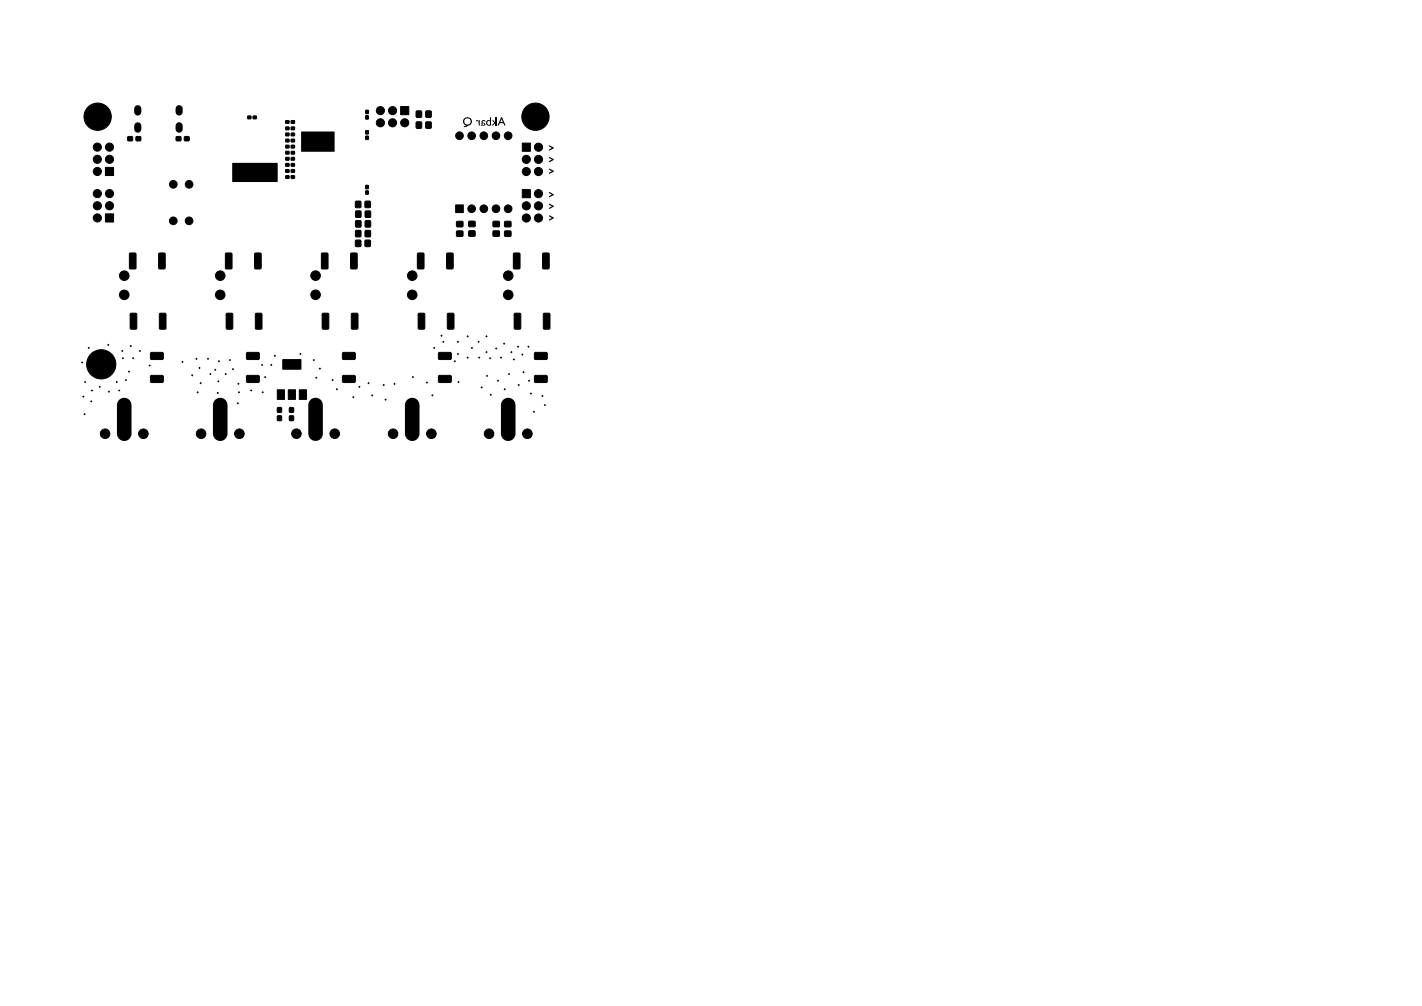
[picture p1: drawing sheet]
<svg xmlns="http://www.w3.org/2000/svg" width="297mm" height="210mm" viewBox="0 0 297 210" stroke-linecap="round" stroke-linejoin="round" font-family="sans-serif">
<defs><g id="words">
<text font-size="2.5" x="96.6" y="26.5">AkbarQ</text>
</g></defs>
<g fill="none" stroke="#000" stroke-width=".21">
<path d="M17 75.7h.3M17.2 75.5v.3M17.7 79.7h.2M17.8 79.6v.3M18.4 72.6h.3M18.6 72.5v.3M22.5 72h.2M22.6 71.9v.2M24.3 79.7h.2M24.4 79.6v.3M25.4 73.3h.3M25.5 73.1v.3"/>
<path d="M25.5 74.8h.3M25.7 74.7v.2M26.2 79.4h.2M26.3 79.2v.3M26.8 77.6h.3M26.9 77.5v.2M27.2 72.2h.2M27.3 72.1v.3M27.7 74.8h.2M27.8 74.7v.2M29.1 73.3h.2M29.2 73.1v.3"/>
<path d="M31.1 76.3h.3M31.3 76.2v.2M38 75.5h.2M38.1 75.4v.3M40 78.3h.3M40.1 78.2v.3M40.9 74.9h.3M41 74.8v.2M41.5 76.8h.3M41.7 76.7v.2M41.8 80h.2M41.9 79.9v.2"/>
<path d="M43.3 74.9h.3M43.4 74.8v.2M43.8 78.1h.3M44 78v.2M44.8 77.2h.3M45 77.1v.2M45.5 79.6h.2M45.6 75.4h.3M45.6 79.5v.2M45.7 75.3v.2M47 78.1h.3M47.1 78v.2"/>
<path d="M47.9 75.2h.2M48 75v.3M48.5 77.1h.3M48.7 76.9v.3M49.8 80v.2M54.6 76.2h.3M54.7 76.1v.2M55.3 78.7h.2M55.4 78.6v.2M56.5 76.2h.3M56.7 76.1v.2M57.3 74.3h.2"/>
<path d="M57.4 74.1v.3M62.6 73.9h.3M62.7 73.8v.2M65.4 75.2h.3M65.5 75v.3M65.9 78.8h.3M66 78.7v.3M66.7 76.9h.2M66.8 76.8v.3M69.4 79.4h.2M69.5 79.2v.3M76.8 80h.3"/>
<path d="M77 79.9v.2M86.1 78.7h.3M86.2 78.6v.2M89 79.9h.3M89.2 79.7v.3M90.6 72.6h.2M90.7 72.5v.3M92.1 70.1h.2M92.2 70v.2M92.5 71.4h.2M92.6 71.2v.3M94.9 75.4h.2"/>
<path d="M95 75.3v.2M95.5 73.9h.3M95.5 71.4h.3M95.6 79.7h.3M95.6 71.2v.3M95.6 73.8v.2M95.8 79.6v.3M97.5 74.7h.3M97.5 70.2h.3M97.7 70.1v.2M97.7 74.5v.3M98.4 72.6h.3"/>
<path d="M98.6 72.5v.3M99.8 71.4h.3M100 74.7h.2M100 71.2v.3M100.1 74.5v.3M101.5 73.5h.2M101.5 70.2h.2M101.6 78.5h.3M101.6 70.1v.2M101.6 73.4v.2M101.7 78.3v.3M102.2 74.8h.3"/>
<path d="M102.4 74.7v.2M103.5 72.8h.3M103.6 72.6v.3M103.9 79.5h.2M104 79.4v.2M104.5 74.7h.3M104.7 74.5v.3M105.2 71.7h.2M105.3 71.6v.3M106.2 78.1h.2M106.3 78v.2M106.7 73.5h.2"/>
<path d="M106.8 73.4v.2M107.2 75h.3M107.3 74.9v.3M108.1 72.4h.2M108.2 72.2v.3M109 74h.2M109.1 73.9v.2M109.2 77.7h.3M109.4 77.6v.2M110.2 72.4h.3M110.4 79.5h.2M110.4 72.2v.3"/>
<path d="M110.5 79.4v.2M17.3 82.8h.2M17.4 82.7v.2M17.5 86.5h.3M17.7 86.3v.3M18.9 83.8h.3M19.1 81.5h.2M19.1 83.7v.2M19.2 81.4v.2M20.7 80.8h.3M20.8 80.6v.3M22.6 81.8h.3"/>
<path d="M22.7 81.6v.3M24.8 81.5h.2M24.9 81.4v.2M41.2 81.9h.2M41.3 81.8v.2M45.3 82h.3M45.5 81.9v.2M49.5 84.2h.3M49.7 84.1v.2M49.7 80.1h.2M49.8 81.9h.2M49.9 81.8v.2"/>
<path d="M52.3 81.5h.3M52.5 81.4v.2M54.7 81.9h.3M54.9 81.8v.2M70.2 81.3h.3M70.4 81.1v.3M73.7 82.9h.2M73.8 82.8v.2M74.9 80.8h.3M75.1 80.6v.3M77.6 82.5h.3M77.7 82.4v.3"/>
<path d="M80 80.4h.3M80.1 80.2v.3M80.4 83.4h.3M80.5 83.3v.2M82.3 80.1h.2M82.4 80v.3M90.2 82.5h.2M90.3 82.4v.3M100.5 80.9h.2M100.6 80.8v.2M102.4 82.4h.2M102.5 82.3v.2"/>
<path d="M105.3 81.3h.2M105.4 81.1v.3M108.2 80.4h.3M108.3 80.2v.3M110.8 82.1h.2M110.9 82v.3M111.4 86h.2M111.5 85.8v.3M113.2 82.7h.2M113.3 82.5v.3M113.7 84.6h.2M113.8 84.4v.3"/>
</g>
<g fill="#000" stroke="#000" stroke-width=".21">
<path d="M22 34.9h1.7v1.7h-1.7zM26.7 28.6h.9v.8h-.9zM28.4 28.6h1v.8h-1zM36.8 28.6h1v.8h-1zM38.5 28.6h1v.8h-1zM51.7 24.2h.7v.6h-.7zM52.9 24.2h.6v.6h-.6zM59.7 29.1h.7v.5h-.7zM59.7 32.9h.7v.5h-.7zM59.7 36.7h.7v.5h-.7zM59.7 26.5h.7v.6h-.7zM59.7 31.6h.7v.6h-.7z"/>
<path d="M59.7 34.1h.7v.6h-.7zM59.7 35.4h.7v.6h-.7zM59.7 25.2h.7v.5h-.7zM59.7 30.3h.7v.6h-.7zM59.7 27.8h.7v.5h-.7zM60.8 29.1h.7v.5h-.7zM60.8 32.9h.7v.5h-.7zM60.8 36.7h.7v.5h-.7zM60.8 26.5h.7v.6h-.7zM60.8 31.6h.7v.6h-.7zM60.8 34.1h.7v.6h-.7zM60.8 35.4h.7v.6h-.7z"/>
<path d="M60.8 25.2h.7v.5h-.7zM60.8 30.3h.7v.6h-.7zM60.8 27.8h.7v.5h-.7zM76.4 24.2h.5v.6h-.5zM76.4 23h.5v.7h-.5zM76.4 27.3h.5v.7h-.5zM76.4 28.4h.5v.7h-.5zM76.4 38.7h.5v.7h-.5zM76.4 39.9h.5v.6h-.5zM83.7 22.2h1.7v1.7h-1.7zM87 25.5h1v1.2h-1zM87 23.2h1v1.3h-1z"/>
<path d="M89 25.5h1v1.2h-1zM89 23.2h1v1.3h-1zM109.1 29.9h1.7v1.7h-1.7zM22 44.6h1.7v1.7h-1.7zM27.1 52.9l1.1-.1 .2 .2v2.9l-.1 .2-1 .1-.3-.2zM33.2 52.9l1.1-.1 .2 .2v2.9l-.1 .2-1 .1-.3-.2zM47.1 52.9l1.1-.1 .2 .2 .1 2.9-.2 .2-1 .1-.2-.2zM53.2 52.9l1.1-.1 .2 .2 .1 2.9-.2 .2-1 .1-.2-.2zM67.2 52.9l1.1-.1 .2 .2v2.9l-.1 .2-1 .1-.3-.2zM74.3 42h1v1.3h-1zM74.3 50.2h1v1.2h-1zM74.3 48.1h1v1.3h-1z"/>
<path d="M74.3 44.1h1.1v1.2h-1.1zM74.3 46.1h1.1v1.3h-1.1zM73.3 52.9l1.1-.1 .2 .2v2.9l-.1 .2-1 .1-.3-.2zM76.3 42h1v1.3h-1zM76.3 50.2h1v1.2h-1zM76.3 48.1h1v1.3h-1zM76.3 44.1h1.1v1.2h-1.1zM76.3 46.1h1.1v1.3h-1.1zM87.2 52.9l1.1-.1 .2 .2 .1 2.9-.2 .2-1 .1-.2-.2zM93.3 52.9l1.1-.1 .2 .2 .1 2.9-.2 .2-1 .1-.2-.2zM95.2 42.8h1.6v1.6h-1.6zM95.4 48.3h1.2v1h-1.2z"/>
<path d="M95.4 46.3h1.2v1h-1.2zM97.9 48.2h1.3v1.1h-1.3zM97.9 46.2h1.3v1.1h-1.3zM103 48.2h1.3v1.1h-1.3zM103 46.2h1.3v1.1h-1.3zM105.4 48.3h1.3v1h-1.3zM105.4 46.3h1.3v1h-1.3zM107.3 52.9l1.1-.1 .2 .2v2.9l-.1 .2-1 .1-.3-.2zM109.1 39.6h1.7v1.7h-1.7zM113.4 52.9l1.1-.1 .2 .2v2.9l-.1 .2-1 .1-.3-.2zM27.2 65.5l1.1-.1 .3 .1v3l-.2 .2h-1l-.2-.1zM31.5 73.6h2.5l.1 .2v1.1l-.2 .2-2.3-.1-.2-.2z"/>
<path d="M31.5 78.4h2.5l.1 .2v1.1l-.2 .2-2.3-.1-.2-.2zM33.3 65.5l1.1-.1 .3 .1v3l-.2 .2h-1l-.2-.1zM47.3 65.5l1.1-.1 .2 .1v3l-.1 .2h-1l-.3-.1zM51.5 73.6h2.5l.2 .2-.1 1.1-.2 .2-2.3-.1-.1-.2zM51.5 78.4h2.5l.2 .2-.1 1.1-.2 .2-2.3-.1-.1-.2zM53.4 65.5l1.1-.1 .2 .1v3l-.1 .2h-1l-.3-.1zM59.1 75.1h3.8v2h-3.8zM67.3 65.5l1.1-.1 .3 .1v3l-.2 .2h-1l-.2-.1zM71.6 73.6h2.5l.1 .2v1.1l-.2 .2-2.3-.1-.2-.2zM71.6 78.4h2.5l.1 .2v1.1l-.2 .2-2.3-.1-.2-.2zM73.4 65.5l1.1-.1 .3 .1v3l-.2 .2h-1l-.2-.1zM87.4 65.5l1.1-.1 .2 .1v3l-.1 .2h-1l-.3-.1z"/>
<path d="M91.6 73.6h2.5l.2 .2-.1 1.1-.2 .2-2.3-.1-.1-.2zM91.6 78.4h2.5l.2 .2-.1 1.1-.2 .2-2.3-.1-.1-.2zM93.5 65.5l1.1-.1 .2 .1v3l-.1 .2h-1l-.3-.1zM107.4 65.5l1.1-.1 .3 .1v3l-.2 .2h-1l-.2-.1zM111.7 73.6h2.5l.1 .2v1.1l-.2 .2-2.3-.1-.2-.2zM111.7 78.4h2.5l.1 .2v1.1l-.2 .2-2.3-.1-.2-.2zM113.5 65.5l1.1-.1 .3 .1v3l-.2 .2h-1l-.2-.1zM58 85.1h.8v.9h-.8zM58 86.8h.8v1h-.8zM57.9 81.4h1.5v2h-1.5zM60.5 85.1h.8v.9h-.8zM60.5 86.8h.8v1h-.8z"/>
<path d="M60.2 81.4h1.5v2h-1.5zM62.5 81.4h1.5v2h-1.5z"/>
<circle cx="20.3" cy="33.3" r=".85"/>
<circle cx="20.3" cy="30.7" r=".85"/>
<circle cx="20.3" cy="35.8" r=".85"/>
<circle cx="20.4" cy="24.4" r="2.85"/>
<circle cx="20.4" cy="24.4" r="1.8"/>
<circle cx="22.9" cy="33.3" r=".85"/>
<circle cx="22.9" cy="30.7" r=".85"/>
<circle cx="36.2" cy="38.5" r=".8"/>
<circle cx="39.5" cy="38.5" r=".8"/>
<circle cx="79.4" cy="23.1" r=".85"/>
<circle cx="79.4" cy="25.6" r=".85"/>
<circle cx="82" cy="23.1" r=".85"/>
<circle cx="82" cy="25.6" r=".85"/>
<circle cx="84.5" cy="25.6" r=".85"/>
<circle cx="96" cy="28.3" r=".8"/>
<circle cx="98.5" cy="28.3" r=".8"/>
<circle cx="101" cy="28.3" r=".8"/>
<circle cx="103.6" cy="28.3" r=".8"/>
<circle cx="106.1" cy="28.3" r=".8"/>
<circle cx="109.9" cy="33.3" r=".85"/>
<circle cx="109.9" cy="35.8" r=".85"/>
<circle cx="111.8" cy="24.4" r="2.85"/>
<circle cx="111.8" cy="24.4" r="1.8"/>
<circle cx="112.5" cy="30.7" r=".85"/>
<circle cx="112.5" cy="35.8" r=".85"/>
<circle cx="112.5" cy="33.3" r=".85"/>
<circle cx="20.3" cy="45.5" r=".85"/>
<circle cx="20.3" cy="40.4" r=".85"/>
<circle cx="20.3" cy="43" r=".85"/>
<circle cx="22.9" cy="40.4" r=".85"/>
<circle cx="22.9" cy="43" r=".85"/>
<circle cx="25.9" cy="57.5" r="1"/>
<circle cx="36.2" cy="46.1" r=".8"/>
<circle cx="39.5" cy="46.1" r=".8"/>
<circle cx="46" cy="57.5" r="1"/>
<circle cx="65.9" cy="57.5" r="1"/>
<circle cx="86.1" cy="57.5" r="1"/>
<circle cx="98.5" cy="43.6" r=".8"/>
<circle cx="101" cy="43.6" r=".8"/>
<circle cx="103.6" cy="43.6" r=".8"/>
<circle cx="106.1" cy="43.6" r=".8"/>
<circle cx="106.1" cy="57.5" r="1"/>
<circle cx="109.9" cy="43" r=".85"/>
<circle cx="109.9" cy="45.5" r=".85"/>
<circle cx="112.5" cy="40.4" r=".85"/>
<circle cx="112.5" cy="43" r=".85"/>
<circle cx="112.5" cy="45.5" r=".85"/>
<circle cx="21.1" cy="76.1" r="3.1"/>
<circle cx="25.9" cy="61.5" r="1"/>
<circle cx="46" cy="61.5" r="1"/>
<circle cx="65.9" cy="61.5" r="1"/>
<circle cx="86.1" cy="61.5" r="1"/>
<circle cx="106.1" cy="61.5" r="1"/>
<circle cx="21.9" cy="90.5" r="1"/>
<circle cx="29.9" cy="90.5" r="1"/>
<circle cx="42" cy="90.5" r="1"/>
<circle cx="50" cy="90.5" r="1"/>
<circle cx="61.9" cy="90.5" r="1"/>
<circle cx="69.9" cy="90.5" r="1"/>
<circle cx="82.1" cy="90.5" r="1"/>
<circle cx="90.1" cy="90.5" r="1"/>
<circle cx="102.1" cy="90.5" r="1"/>
<circle cx="110.1" cy="90.5" r="1"/>
</g>
<path d="M114.8 30.5l.7 .4-.7 .4M114.8 32.9l.7 .4-.7 .4M114.8 35.3l.7 .4-.7 .5M114.8 40.2l.7 .4-.7 .5M114.8 42.6l.7 .5-.7 .4M114.8 45.1l.7 .4-.7 .4" fill="none" stroke="#000" stroke-width=".25"/>
<path d="M25.9 84.6v5.9M46 84.6v5.9M65.9 84.5v6M86.1 84.6v5.9M106.1 84.6v5.9" fill="none" stroke="#000" stroke-width="3.1"/>
<path d="M28.8 22.7v.7M28.8 26.3v.7M37.4 22.7v.7M37.4 26.3v.7" fill="none" stroke="#000" stroke-width="1.5"/>
<path d="M48.5 34.1l9.4-.1 .1 3.9-9.4 .1zM62.9 27.5h6.9l.1 4.1-7 .1z" fill="#000"/>
<use href="#words"/>
</svg>
